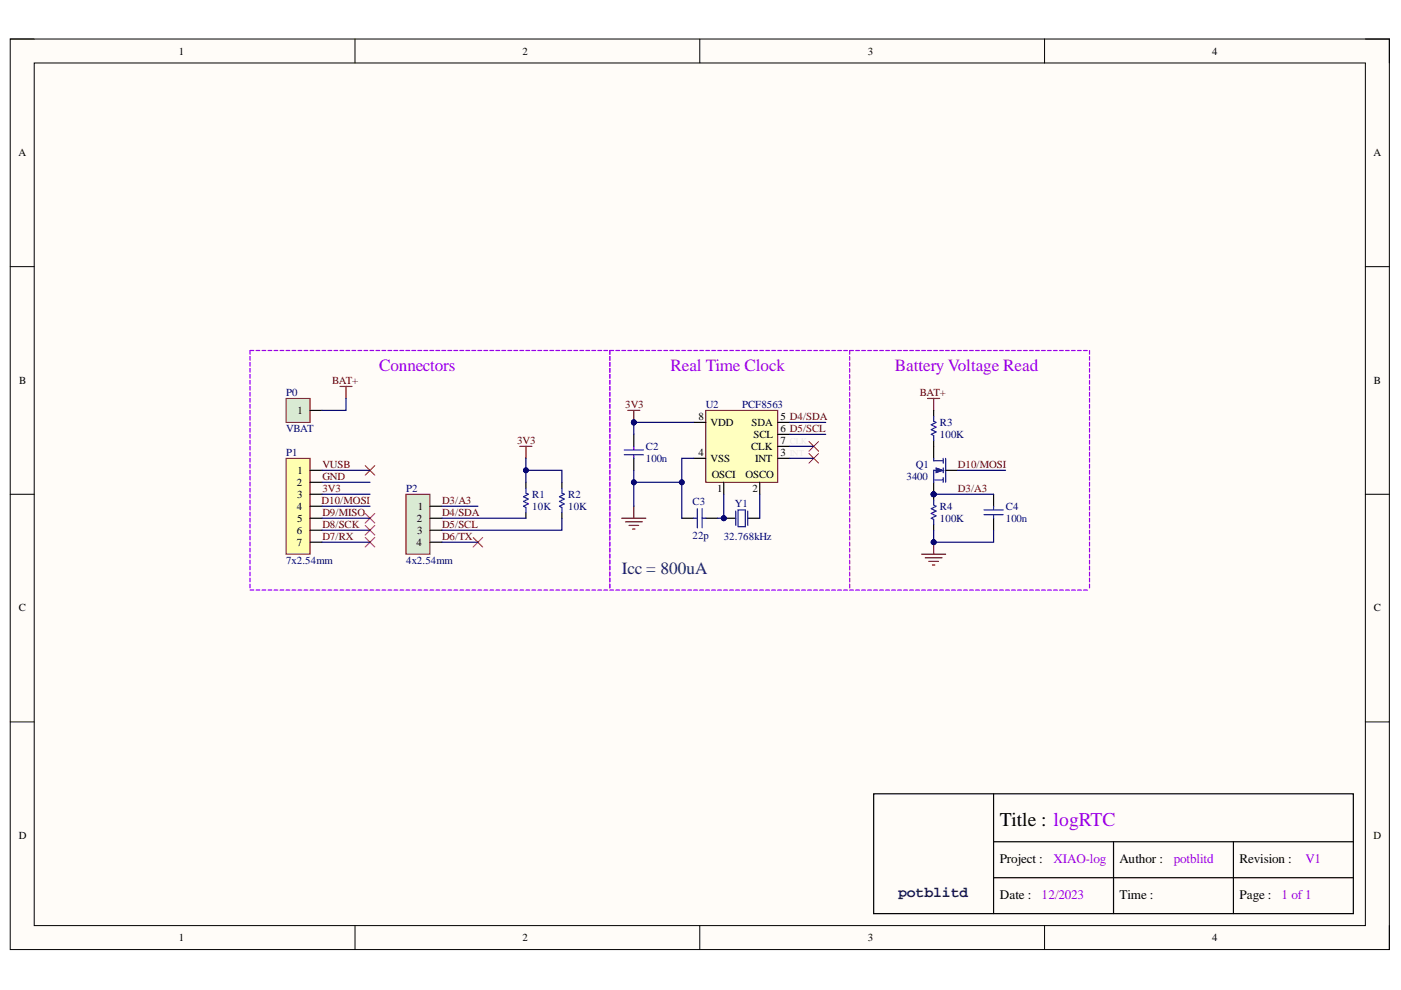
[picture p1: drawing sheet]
<svg xmlns="http://www.w3.org/2000/svg" width="297mm" height="210mm" viewBox="0 0 297 210" stroke-linecap="round" stroke-linejoin="round" font-family="sans-serif">
<defs><g id="words">
<text font-size="4.1" x="212" y="175">Title : logRTC</text>
<g font-size="3.6" fill="#90f">
<text x="80.4" y="78.6">Connectors</text>
<text x="142.2" y="78.6">Real Time Clock</text>
<text x="189.7" y="78.6">Battery Voltage Read</text>
</g>
<text font-size="3.6" fill="#073763" x="131.9" y="121.8">Icc = 800uA</text>
<text font-size="3.1" fill="#20124d" x="190.4" y="190.2">potblitd</text>
<g font-size="2.8">
<text x="212" y="182.9">Project :</text>
<text x="237.3" y="182.9">Author :</text>
<text x="262.8" y="182.9">Revision :</text>
<text x="212" y="190.6">Date :</text>
<text x="237.3" y="190.6">Time :</text>
<text x="262.8" y="190.6">Page :</text>
</g>
<g font-size="2.8" fill="#90f">
<text x="223.4" y="182.9">XIAO-log</text>
<text x="248.9" y="182.9">potblitd</text>
<text x="276.8" y="182.9">V1</text>
<text x="220.9" y="190.6">12/2023</text>
<text x="271.7" y="190.6">1 of 1</text>
</g>
<g font-size="2.3">
<text x="37.9" y="11.6">1</text>
<text x="110.8" y="11.6">2</text>
<text x="184" y="11.6">3</text>
<text x="257" y="11.6">4</text>
<text x="3.9" y="33.1">A</text>
<text x="291.2" y="33.1">A</text>
<text x="4.1" y="81.4">B</text>
<text x="291.3" y="81.4">B</text>
<text x="63.1" y="87.7">1</text>
<text x="148.1" y="89">8</text>
<text x="165.4" y="89">5 D4/SDA</text>
<text x="150.6" y="90.3">VDD</text>
<text x="159.3" y="95.4">CLK</text>
<text x="159.4" y="90.3">SDA</text>
<text x="159.8" y="92.9">SCL</text>
<text x="165.4" y="91.5">6 D5/SCL</text>
<text x="165.4" y="94.1">7</text>
<text x="63.1" y="100.5">1</text>
<text x="148.1" y="96.7">4</text>
<text x="150.6" y="98">VSS</text>
<text x="150.9" y="101.2">OSCI</text>
<text x="158.1" y="101.2">OSCO</text>
<text x="160.1" y="98">INT</text>
<text x="165.4" y="96.7">3</text>
<text x="62.9" y="103">2</text>
<text x="63" y="105.6">3</text>
<text x="152.1" y="104.3">1</text>
<text x="159.5" y="104.3">2</text>
<text x="62.9" y="108.1">4</text>
<text x="62.9" y="113.2">6</text>
<text x="63" y="110.6">5</text>
<text x="88.4" y="110.6">2</text>
<text x="88.5" y="113.2">3</text>
<text x="88.6" y="108.1">1</text>
<text x="62.9" y="115.7">7</text>
<text x="88.3" y="115.7">4</text>
<text x="4" y="129.6">C</text>
<text x="291.3" y="129.6">C</text>
<text x="4" y="177.9">D</text>
<text x="291.2" y="177.9">D</text>
<text x="37.9" y="199.5">1</text>
<text x="110.8" y="199.5">2</text>
<text x="184" y="199.5">3</text>
<text x="257" y="199.5">4</text>
</g>
<g font-size="2.3" fill="#000080">
<text x="60.6" y="83.9">P0</text>
<text x="149.6" y="86.5">U2</text>
<text x="157.3" y="86.5">PCF8563</text>
<text x="60.6" y="91.5">VBAT</text>
<text x="136.9" y="95.4">C2</text>
<text x="199.3" y="92.9">100K</text>
<text x="199.3" y="90.3">R3</text>
<text x="60.6" y="96.7">P1</text>
<text x="136.9" y="98">100n</text>
<text x="192.2" y="101.8">3400</text>
<text x="194.2" y="99.2">Q1</text>
<text x="86.1" y="104.3">P2</text>
<text x="112.8" y="105.6">R1</text>
<text x="120.5" y="105.6">R2</text>
<text x="146.8" y="107.1">C3</text>
<text x="155.8" y="107.6">Y1</text>
<text x="112.8" y="108.1">10K</text>
<text x="120.5" y="108.1">10K</text>
<text x="199.3" y="110.6">100K</text>
<text x="199.3" y="108.1">R4</text>
<text x="213.2" y="110.6">100n</text>
<text x="213.2" y="108.1">C4</text>
<text x="60.6" y="119.5">7x2.54mm</text>
<text x="86.1" y="119.5">4x2.54mm</text>
<text x="146.8" y="114.2">22p</text>
<text x="153.4" y="114.4">32.768kHz</text>
</g>
<g font-size="2.3" fill="#800000">
<text x="70.5" y="81.4">BAT+</text>
<text x="195.1" y="83.9">BAT+</text>
<text x="132.5" y="86.5">3V3</text>
<text x="109.6" y="94.1">3V3</text>
<text x="68.3" y="99.2">VUSB</text>
<text x="68.3" y="101.8">GND</text>
<text x="203.1" y="99.2">D10/MOSI</text>
<text x="68.2" y="106.8">D10/MOSI</text>
<text x="68.3" y="104.3">3V3</text>
<text x="93.7" y="106.8">D3/A3</text>
<text x="203.1" y="104.3">D3/A3</text>
<text x="68.3" y="109.4">D9/MISO</text>
<text x="68.3" y="111.9">D8/SCK</text>
<text x="93.7" y="109.4">D4/SDA</text>
<text x="93.7" y="111.9">D5/SCL</text>
<text x="68.3" y="114.4">D7/RX</text>
<text x="93.7" y="114.4">D6/TX</text>
</g>
<g font-size="1.9" fill="#f4e6e6">
<text x="167.5" y="94.2">CLK</text>
<text x="167.5" y="96.8">INT</text>
</g>
</g></defs>
<path d="M2.2 8.3h292.4v193h-292.4z" fill-rule="evenodd" fill="#fffcf8"/>
<path d="M2.2 8.3h292.4v193h-292.4z" fill="none" stroke="#000" stroke-width=".21"/>
<path d="M7.3 13.4h282.2v182.8h-282.2z" fill-rule="evenodd" fill="#fffcf8"/>
<g fill="none" stroke="#000" stroke-width=".21">
<path d="M2.2 8.3h5.1M7.3 13.4h282.2v182.8h-282.2zM75.3 8.3v5M148.4 8.3v5M221.5 8.3v5.1M289.5 8.3h5.1v5.1M2.2 56.5h5.1M289.5 56.5h5.1M2.2 104.8h5.1M289.5 104.8h5.1M2.2 153.1h5.1M289.5 153.1h5.1"/>
<path d="M75.3 196.2v5.1M148.4 196.2v5.1M221.5 196.2v5.1M294.6 196.2v5.1"/>
</g>
<path d="M60.6 97.2h5.1v20.3h-5.1z" fill-rule="evenodd" fill="#ffffb0"/>
<path d="M60.6 97.2h5.1v20.3h-5.1z" fill="none" stroke="#800000" stroke-width=".21"/>
<path d="M65.7 99.7h2.6M65.7 102.3h2.6M65.7 104.8h2.6M65.7 107.3h2.6M65.7 109.9h2.6M65.7 112.4h2.6M65.7 115h2.6" fill="none" stroke="#000" stroke-width=".25"/>
<circle cx="153.5" cy="109.9" r=".51" fill="#000080"/>
<circle cx="153.5" cy="109.9" r=".51" fill="none" stroke="#000080" stroke-width=".21"/>
<path d="M153.4 109.9h2.6M158.5 109.9h2.6" fill="none" stroke="#000" stroke-width=".25"/>
<circle cx="153.5" cy="109.9" r=".51" fill="#000080"/>
<circle cx="153.5" cy="109.9" r=".51" fill="none" stroke="#000080" stroke-width=".21"/>
<path d="M156 108.4v3M156.5 108.1h1.5v3.6h-1.5zM158.5 108.4v3" fill="none" stroke="#00f" stroke-width=".25"/>
<path d="M149.6 87h15.3v15.3h-15.3z" fill-rule="evenodd" fill="#ffffbf"/>
<path d="M149.6 87h15.3v15.3h-15.3z" fill="none" stroke="#800000" stroke-width=".21"/>
<path d="M147.1 89.6h2.5M147.1 97.2h2.5M164.9 89.6h2.5M164.9 97.2h2.5M164.9 92.1h2.5M164.9 94.6h2.5M144.6 109.9h2.5M149.6 109.9h2.6M153.4 102.3v2.5M161.1 102.3v2.5" fill="none" stroke="#000" stroke-width=".25"/>
<path d="M147.1 109.9h.8M147.9 107.8v4.1M148.9 107.8v4.1M148.9 109.9h.7" fill="none" stroke="#00f" stroke-width=".25"/>
<circle cx="134.4" cy="89.6" r=".51" fill="#000080"/>
<circle cx="134.4" cy="89.6" r=".51" fill="none" stroke="#000080" stroke-width=".21"/>
<path d="M171.5 93.6l2 2.1M171.5 96.2l2 2M173.5 93.6l-2 2.1M173.5 96.2l-2 2" fill="none" stroke="#f00" stroke-width=".21"/>
<g fill="none" stroke="#90f" stroke-width=".25">
<path d="M129.3 75.6v.8M129.3 76.9v.7M129.3 78.1v.8M129.3 79.4v.8M130.1 74.3h-.8v.8M130.6 74.3h.8M131.8 74.3h.8M133.1 74.3h.8M134.4 74.3h.8M135.7 74.3h.7M136.9 74.3h.8M138.2 74.3h.8"/>
<path d="M139.5 74.3h.8M140.7 74.3h.8M142 74.3h.8M143.3 74.3h.8M144.6 74.3h.7M145.8 74.3h.8M147.1 74.3h.8M148.4 74.3h.8M149.6 74.3h.8M150.9 74.3h.8M152.2 74.3h.8M153.4 74.3h.8"/>
<path d="M154.7 74.3h.8M156 74.3h.8M157.3 74.3h.8M158.5 74.3h.8M159.8 74.3h.8M161.1 74.3h.8M162.4 74.3h.7M163.6 74.3h.8M164.9 74.3h.8M166.2 74.3h.8M167.4 74.3h.8M168.7 74.3h.8"/>
<path d="M170 74.3h.8M171.2 74.3h.8M172.5 74.3h.8M173.8 74.3h.8M175.1 74.3h.8M176.3 74.3h.8M177.6 74.3h.8M178.9 74.3h.8M180.1 74.3v.8M180.1 75.6v.8M180.1 76.9v.7M180.1 78.1v.8"/>
<path d="M180.1 79.4v.8M129.3 80.7v.8M129.3 81.9v.8M129.3 83.2v.8M129.3 84.5v.8M129.3 85.7v.8M129.3 87v.8M129.3 88.3v.8M129.3 89.6v.7M129.3 90.8v.8M129.3 92.1v.8M129.3 93.4v.8"/>
<path d="M129.3 94.6v.8M129.3 95.9v.8M129.3 97.2v.8M129.3 98.4v.8M129.3 99.7v.8M180.1 80.7v.8M180.1 81.9v.8M180.1 83.2v.8M180.1 84.5v.8M180.1 85.7v.8M180.1 87v.8M180.1 88.3v.8"/>
<path d="M180.1 89.6v.8M180.1 90.8v.8M180.1 92.1v.8M180.1 93.4v.8M180.1 94.6v.8M180.1 95.9v.8M180.1 97.2v.8M180.1 98.4v.8M180.1 99.7v.8M129.3 101v.8M129.3 102.3v.8M129.3 103.5v.8"/>
<path d="M129.3 104.8v.8M129.3 106.1v.8M129.3 107.3v.8M129.3 108.6v.8M129.3 109.9v.8M129.3 111.2v.7M129.3 112.4v.8M129.3 113.7v.8M129.3 115v.8M129.3 116.2v.8M129.3 117.5v.8M129.3 118.8v.8"/>
<path d="M180.1 101v.8M180.1 102.3v.8M180.1 103.5v.8M180.1 104.8v.8M180.1 106.1v.8M180.1 107.3v.8M180.1 108.6v.8M180.1 109.9v.8M180.1 111.2v.7M180.1 112.4v.8M180.1 113.7v.8M180.1 115v.8"/>
<path d="M180.1 116.2v.8M180.1 117.5v.8M180.1 118.8v.8M129.3 125.1h.8M129.3 120v.8M129.3 121.3v.8M129.3 122.6v.8M129.3 123.9v.7M130.6 125.1h.8M131.8 125.1h.8M133.1 125.1h.8M134.4 125.1h.8"/>
<path d="M135.7 125.1h.7M136.9 125.1h.8M138.2 125.1h.8M139.5 125.1h.8M140.7 125.1h.8M142 125.1h.8M143.3 125.1h.8M144.6 125.1h.7M145.8 125.1h.8M147.1 125.1h.8M148.4 125.1h.8M149.6 125.1h.8"/>
<path d="M150.9 125.1h.8M152.2 125.1h.8M153.4 125.1h.8M154.7 125.1h.8M156 125.1h.8M157.3 125.1h.8M158.5 125.1h.8M159.8 125.1h.8M161.1 125.1h.8M162.4 125.1h.7M163.6 125.1h.8M164.9 125.1h.8"/>
<path d="M166.2 125.1h.8M167.4 125.1h.8M168.7 125.1h.8M170 125.1h.8M171.2 125.1h.8M172.5 125.1h.8M173.8 125.1h.8M175.1 125.1h.8M176.3 125.1h.8M177.6 125.1h.8M178.9 125.1h.8M180.1 120v.8"/>
<path d="M180.1 121.3v.8M180.1 122.6v.8M180.1 123.9v.7"/>
</g>
<path d="M133.1 87h2.6M134.4 87v2.6M131.8 109.9h5.1M132.6 110.6h3.6M133.4 111.4h2M134.1 112.2h.5M134.4 107.3v2.6" fill="none" stroke="#800000" stroke-width=".25"/>
<path d="M134.4 92.1v2.5M134.4 97.2v2.5" fill="none" stroke="#000" stroke-width=".25"/>
<path d="M132.4 96.4h4M132.4 95.4h4M134.4 94.6v.8M134.4 96.4v.8" fill="none" stroke="#00f" stroke-width=".25"/>
<circle cx="134.4" cy="89.6" r=".51" fill="#000080"/>
<circle cx="134.4" cy="89.6" r=".51" fill="none" stroke="#000080" stroke-width=".21"/>
<path d="M198 87v1.3M198 93.4v1.2M111.5 102.3v1.2M111.5 108.6v1.3M119.1 102.3v1.2M119.1 108.6v1.3" fill="none" stroke="#000" stroke-width=".25"/>
<path d="M198 88.3v1l.5 .3-1.1 .5 1.1 .5-1.1 .5 1.1 .5-1.1 .5 .6 .3v1M111.5 103.5v1l.5 .3-1 .5 1 .5-1 .5 1 .5-1 .5 .5 .3v1M119.1 103.5v1l.5 .3-1 .5 1 .5-1 .5 1 .5-1 .5 .5 .3v1" fill="none" stroke="#00f" stroke-width=".25"/>
<path d="M77.4 98.7l2.1 2M79.5 98.7l-2.1 2M77.4 108.9l2.1 2M77.4 111.4l2.1 2M77.4 113.9l2.1 2.1M79.5 108.9l-2.1 2M79.5 111.4l-2.1 2M79.5 113.9l-2.1 2.1M100.3 113.9l2 2.1M102.3 113.9l-2 2.1" fill="none" stroke="#f00" stroke-width=".21"/>
<g fill="none" stroke="#90f" stroke-width=".25">
<path d="M53 75.6v.8M53 76.9v.7M53 78.1v.8M53 79.4v.8M53.8 74.3h-.8v.8M54.3 74.3h.8M55.6 74.3h.8M56.8 74.3h.8M58.1 74.3h.8M59.4 74.3h.8M60.6 74.3h.8M61.9 74.3h.8"/>
<path d="M63.2 74.3h.8M64.5 74.3h.8M65.7 74.3h.8M67 74.3h.8M68.3 74.3h.8M69.5 74.3h.8M70.8 74.3h.8M72.1 74.3h.8M73.4 74.3h.8M74.6 74.3h.8M75.9 74.3h.8M77.2 74.3h.8"/>
<path d="M78.4 74.3h.8M79.7 74.3h.8M81 74.3h.8M82.3 74.3h.8M83.5 74.3h.8M84.8 74.3h.8M86.1 74.3h.8M87.3 74.3h.8M88.6 74.3h.8M89.9 74.3h.8M91.2 74.3h.8M92.4 74.3h.8"/>
<path d="M93.7 74.3h.8M95 74.3h.8M96.2 74.3h.8M97.5 74.3h.8M98.8 74.3h.8M100.1 74.3h.8M101.3 74.3h.8M102.6 74.3h.8M103.9 74.3h.8M105.1 74.3h.8M106.4 74.3h.8M107.7 74.3h.8"/>
<path d="M109 74.3h.7M110.2 74.3h.8M111.5 74.3h.8M112.8 74.3h.8M114 74.3h.8M115.3 74.3h.8M116.6 74.3h.8M117.9 74.3h.7M119.1 74.3h.8M120.4 74.3h.8M121.7 74.3h.8M122.9 74.3h.8"/>
<path d="M124.2 74.3h.8M125.5 74.3h.8M126.8 74.3h.7M128 74.3h.8M129.3 74.3v.8M129.3 75.6v.8M129.3 76.9v.7M129.3 78.1v.8M129.3 79.4v.8M53 80.7v.8M53 81.9v.8M53 83.2v.8"/>
<path d="M53 84.5v.8M53 85.7v.8M53 87v.8M53 88.3v.8M53 89.6v.7M53 90.8v.8M53 92.1v.8M53 93.4v.8M53 94.6v.8M53 95.9v.8M53 97.2v.8M53 98.4v.8"/>
<path d="M53 99.7v.8M129.3 80.7v.8M129.3 81.9v.8M129.3 83.2v.8M129.3 84.5v.8M129.3 85.7v.8M129.3 87v.8M129.3 88.3v.8M129.3 89.6v.7M129.3 90.8v.8M129.3 92.1v.8M129.3 93.4v.8"/>
<path d="M129.3 94.6v.8M129.3 95.9v.8M129.3 97.2v.8M129.3 98.4v.8M129.3 99.7v.8M53 101v.8M53 102.3v.8M53 103.5v.8M53 104.8v.8M53 106.1v.8M53 107.3v.8M53 108.6v.8"/>
<path d="M53 109.9v.8M53 111.2v.7M53 112.4v.8M53 113.7v.8M53 115v.8M53 116.2v.8M53 117.5v.8M53 118.8v.8M129.3 101v.8M129.3 102.3v.8M129.3 103.5v.8M129.3 104.8v.8"/>
<path d="M129.3 106.1v.8M129.3 107.3v.8M129.3 108.6v.8M129.3 109.9v.8M129.3 111.2v.7M129.3 112.4v.8M129.3 113.7v.8M129.3 115v.8M129.3 116.2v.8M129.3 117.5v.8M129.3 118.8v.8M53 120v.8"/>
<path d="M53 121.3v.8M53 122.6v.8M53 123.9v.7M53 125.1h.8M54.3 125.1h.8M55.6 125.1h.8M56.8 125.1h.8M58.1 125.1h.8M59.4 125.1h.8M60.6 125.1h.8M61.9 125.1h.8M63.2 125.1h.8"/>
<path d="M64.5 125.1h.8M65.7 125.1h.8M67 125.1h.8M68.3 125.1h.8M69.5 125.1h.8M70.8 125.1h.8M72.1 125.1h.8M73.4 125.1h.8M74.6 125.1h.8M75.9 125.1h.8M77.2 125.1h.8M78.4 125.1h.8"/>
<path d="M79.7 125.1h.8M81 125.1h.8M82.3 125.1h.8M83.5 125.1h.8M84.8 125.1h.8M86.1 125.1h.8M87.3 125.1h.8M88.6 125.1h.8M89.9 125.1h.8M91.2 125.1h.8M92.4 125.1h.8M93.7 125.1h.8"/>
<path d="M95 125.1h.8M96.2 125.1h.8M97.5 125.1h.8M98.8 125.1h.8M100.1 125.1h.8M101.3 125.1h.8M102.6 125.1h.8M103.9 125.1h.8M105.1 125.1h.8M106.4 125.1h.8M107.7 125.1h.8M109 125.1h.7"/>
<path d="M110.2 125.1h.8M111.5 125.1h.8M112.8 125.1h.8M114 125.1h.8M115.3 125.1h.8M116.6 125.1h.8M117.9 125.1h.7M119.1 125.1h.8M120.4 125.1h.8M121.7 125.1h.8M122.9 125.1h.8M124.2 125.1h.8"/>
<path d="M125.5 125.1h.8M126.8 125.1h.7M128 125.1h.8M129.3 120v.8M129.3 121.3v.8M129.3 122.6v.8M129.3 123.9v.7"/>
</g>
<path d="M110.2 94.6h2.6M111.5 94.6v2.6M196.7 84.5h2.5M198 84.5v2.5" fill="none" stroke="#800000" stroke-width=".25"/>
<circle cx="198" cy="104.8" r=".51" fill="#000080"/>
<circle cx="198" cy="104.8" r=".51" fill="none" stroke="#000080" stroke-width=".21"/>
<path d="M198 97.7h2M198 99.7h1.5M200 97.2v1M200 99.2v1M200.5 97.2v5.1M198 101.8h2M200 101.2v1.1" fill="none" stroke="#00f" stroke-width=".25"/>
<path d="M198.5 99.2l1.5 .5-1.5 .5z" fill="#00f"/>
<path d="M198.5 99.2l1.5 .5-1.5 .5z" fill="none" stroke="#00f" stroke-width=".21"/>
<path d="M198 99.7v2.1" fill="none" stroke="#00f" stroke-width=".25"/>
<path d="M198 94.6v2.6M200.5 99.7h2.5M198 102.3v2.5" fill="none" stroke="#000" stroke-width=".25"/>
<circle cx="198" cy="104.8" r=".51" fill="#000080"/>
<circle cx="198" cy="104.8" r=".51" fill="none" stroke="#000080" stroke-width=".21"/>
<path d="M198 97.2v.5M198 101.8v.5" fill="none" stroke="#00f" stroke-width=".25"/>
<circle cx="198" cy="104.8" r=".51" fill="#000080"/>
<circle cx="198" cy="104.8" r=".51" fill="none" stroke="#000080" stroke-width=".21"/>
<path d="M198 104.8v1.3M198 111.2v1.2" fill="none" stroke="#000" stroke-width=".25"/>
<circle cx="198" cy="104.8" r=".51" fill="#000080"/>
<circle cx="198" cy="104.8" r=".51" fill="none" stroke="#000080" stroke-width=".21"/>
<path d="M198 106.1v1l.5 .2-1.1 .5 1.1 .6-1.1 .5 1.1 .5-1.1 .5 .6 .2v1.1" fill="none" stroke="#00f" stroke-width=".25"/>
<path d="M195.4 117.5h5.1M196.2 118.3h3.5M196.9 119h2.1M197.7 119.8h.5M198 115v2.5" fill="none" stroke="#800000" stroke-width=".25"/>
<circle cx="198" cy="115" r=".51" fill="#000080"/>
<circle cx="198" cy="115" r=".51" fill="none" stroke="#000080" stroke-width=".21"/>
<path d="M210.7 104.8v2.5M210.7 109.9v2.5" fill="none" stroke="#000" stroke-width=".25"/>
<path d="M208.6 109.1h4.1M208.6 108.1h4.1M210.7 107.3v.8M210.7 109.1v.8" fill="none" stroke="#00f" stroke-width=".25"/>
<g fill="none" stroke="#90f" stroke-width=".25">
<path d="M180.1 74.3h.8M181.4 74.3h.8M182.7 74.3h.8M184 74.3h.8M185.2 74.3h.8M186.5 74.3h.8M187.8 74.3h.8M189 74.3h.8M190.3 74.3h.8M191.6 74.3h.8M192.9 74.3h.8M194.1 74.3h.8"/>
<path d="M195.4 74.3h.8M196.7 74.3h.8M198 74.3h.7M199.2 74.3h.8M200.5 74.3h.8M201.8 74.3h.8M203 74.3h.8M204.3 74.3h.8M205.6 74.3h.8M206.8 74.3h.8M208.1 74.3h.8M209.4 74.3h.8"/>
<path d="M210.7 74.3h.8M211.9 74.3h.8M213.2 74.3h.8M214.5 74.3h.8M215.7 74.3h.8M217 74.3h.8M218.3 74.3h.8M219.6 74.3h.8M220.8 74.3h.8M222.1 74.3h.8M223.4 74.3h.8M224.6 74.3h.8"/>
<path d="M225.9 74.3h.8M227.2 74.3h.8M228.5 74.3h.7M229.7 74.3h.8M231 74.3v.8M231 75.6v.8M231 76.9v.7M231 78.1v.8M231 79.4v.8M231 80.7v.8M231 81.9v.8M231 83.2v.8"/>
<path d="M231 84.5v.8M231 85.7v.8M231 87v.8M231 88.3v.8M231 89.6v.8M231 90.8v.8M231 92.1v.8M231 93.4v.8M231 94.6v.8M231 95.9v.8M231 97.2v.8M231 98.4v.8"/>
<path d="M231 99.7v.8M231 101v.8M231 102.3v.8M231 103.5v.8M231 104.8v.8M231 106.1v.8M231 107.3v.8M231 108.6v.8M231 109.9v.8M231 111.2v.7M231 112.4v.8M231 113.7v.8"/>
<path d="M231 115v.8M231 116.2v.8M231 117.5v.8M231 118.8v.8M180.1 125.1h.8M181.4 125.1h.8M182.7 125.1h.8M184 125.1h.8M185.2 125.1h.8M186.5 125.1h.8M187.8 125.1h.8M189 125.1h.8"/>
<path d="M190.3 125.1h.8M191.6 125.1h.8M192.9 125.1h.8M194.1 125.1h.8M195.4 125.1h.8M196.7 125.1h.8M198 125.1h.7M199.2 125.1h.8M200.5 125.1h.8M201.8 125.1h.8M203 125.1h.8M204.3 125.1h.8"/>
<path d="M205.6 125.1h.8M206.8 125.1h.8M208.1 125.1h.8M209.4 125.1h.8M210.7 125.1h.8M211.9 125.1h.8M213.2 125.1h.8M214.5 125.1h.8M215.7 125.1h.8M217 125.1h.8M218.3 125.1h.8M219.6 125.1h.8"/>
<path d="M220.8 125.1h.8M222.1 125.1h.8M223.4 125.1h.8M224.6 125.1h.8M225.9 125.1h.8M227.2 125.1h.8M228.5 125.1h.7M229.7 125.1h.8M231 120v.8M231 121.3v.8M231 122.6v.8M231 123.9v.7"/>
</g>
<path d="M60.6 84.5h5.1v5.1h-5.1z" fill-rule="evenodd" fill="#d9ead3"/>
<path d="M60.6 84.5h5.1v5.1h-5.1z" fill="none" stroke="#800000" stroke-width=".21"/>
<path d="M65.7 87h2.6" fill="none" stroke="#000" stroke-width=".25"/>
<path d="M72.1 81.9h2.5M73.4 81.9v2.6" fill="none" stroke="#800000" stroke-width=".25"/>
<path d="M86.1 104.8h5.1v12.7h-5.1z" fill-rule="evenodd" fill="#d9ead3"/>
<path d="M86.1 104.8h5.1v12.7h-5.1z" fill="none" stroke="#800000" stroke-width=".21"/>
<path d="M91.2 107.3h2.5M91.2 109.9h2.5M91.2 112.4h2.5M91.2 115h2.5M185.2 168.3h101.7v25.4h-101.7zM210.7 168.3v25.4M210.7 178.5h76.2M236.1 178.5v15.2M261.5 178.5v15.2M210.7 186.1h76.2" fill="none" stroke="#000" stroke-width=".25"/>
<g fill="none" stroke="#000080" stroke-width=".25">
<path d="M68.3 99.7h10.1M73.4 84.5v2.5h-5.1M111.5 99.7h7.6v2.6M68.3 115h10.1M68.3 112.4h10.1M68.3 109.9h10.1M68.3 107.3h10.1M68.3 104.8h10.1M68.3 102.3h10.1M93.7 115h7.6M93.7 109.9h17.8M93.7 107.3h7.6"/>
<path d="M119.1 109.9v2.5h-25.4M161.1 104.8v5.1"/>
</g>
<circle cx="111.5" cy="99.7" r=".51" fill="#000080"/>
<circle cx="111.5" cy="99.7" r=".51" fill="none" stroke="#000080" stroke-width=".21"/>
<path d="M147.1 97.2h-2.5v5.1h-10.2v-2.6" fill="none" stroke="#000080" stroke-width=".25"/>
<circle cx="144.6" cy="102.3" r=".51" fill="#000080"/>
<circle cx="144.6" cy="102.3" r=".51" fill="none" stroke="#000080" stroke-width=".21"/>
<circle cx="134.4" cy="102.3" r=".51" fill="#000080"/>
<circle cx="134.4" cy="102.3" r=".51" fill="none" stroke="#000080" stroke-width=".21"/>
<path d="M134.4 89.6h12.7" fill="none" stroke="#000080" stroke-width=".25"/>
<circle cx="134.4" cy="89.6" r=".51" fill="#000080"/>
<circle cx="134.4" cy="89.6" r=".51" fill="none" stroke="#000080" stroke-width=".21"/>
<path d="M153.4 104.8v5.1h-1.2" fill="none" stroke="#000080" stroke-width=".25"/>
<circle cx="153.5" cy="109.9" r=".51" fill="#000080"/>
<circle cx="153.5" cy="109.9" r=".51" fill="none" stroke="#000080" stroke-width=".21"/>
<path d="M167.4 97.2h5.1M167.4 94.6h5.1M167.4 92.1h7.7M167.4 89.6h7.7M210.7 112.4v2.6h-12.7" fill="none" stroke="#000080" stroke-width=".25"/>
<circle cx="198" cy="115" r=".51" fill="#000080"/>
<circle cx="198" cy="115" r=".51" fill="none" stroke="#000080" stroke-width=".21"/>
<path d="M198 104.8h12.7" fill="none" stroke="#000080" stroke-width=".25"/>
<circle cx="198" cy="104.8" r=".51" fill="#000080"/>
<circle cx="198" cy="104.8" r=".51" fill="none" stroke="#000080" stroke-width=".21"/>
<path d="M111.5 97.2v5.1M203 99.7h10.2" fill="none" stroke="#000080" stroke-width=".25"/>
<circle cx="111.5" cy="99.7" r=".51" fill="#000080"/>
<circle cx="111.5" cy="99.7" r=".51" fill="none" stroke="#000080" stroke-width=".21"/>
<path d="M134.4 102.3v5" fill="none" stroke="#000080" stroke-width=".25"/>
<circle cx="134.4" cy="102.3" r=".51" fill="#000080"/>
<circle cx="134.4" cy="102.3" r=".51" fill="none" stroke="#000080" stroke-width=".21"/>
<path d="M134.4 89.6v2.5" fill="none" stroke="#000080" stroke-width=".25"/>
<circle cx="134.4" cy="89.6" r=".51" fill="#000080"/>
<circle cx="134.4" cy="89.6" r=".51" fill="none" stroke="#000080" stroke-width=".21"/>
<path d="M144.6 102.3v7.6" fill="none" stroke="#000080" stroke-width=".25"/>
<circle cx="144.6" cy="102.3" r=".51" fill="#000080"/>
<circle cx="144.6" cy="102.3" r=".51" fill="none" stroke="#000080" stroke-width=".21"/>
<path d="M198 112.4v2.6" fill="none" stroke="#000080" stroke-width=".25"/>
<circle cx="198" cy="115" r=".51" fill="#000080"/>
<circle cx="198" cy="115" r=".51" fill="none" stroke="#000080" stroke-width=".21"/>
<use href="#words"/>
</svg>
